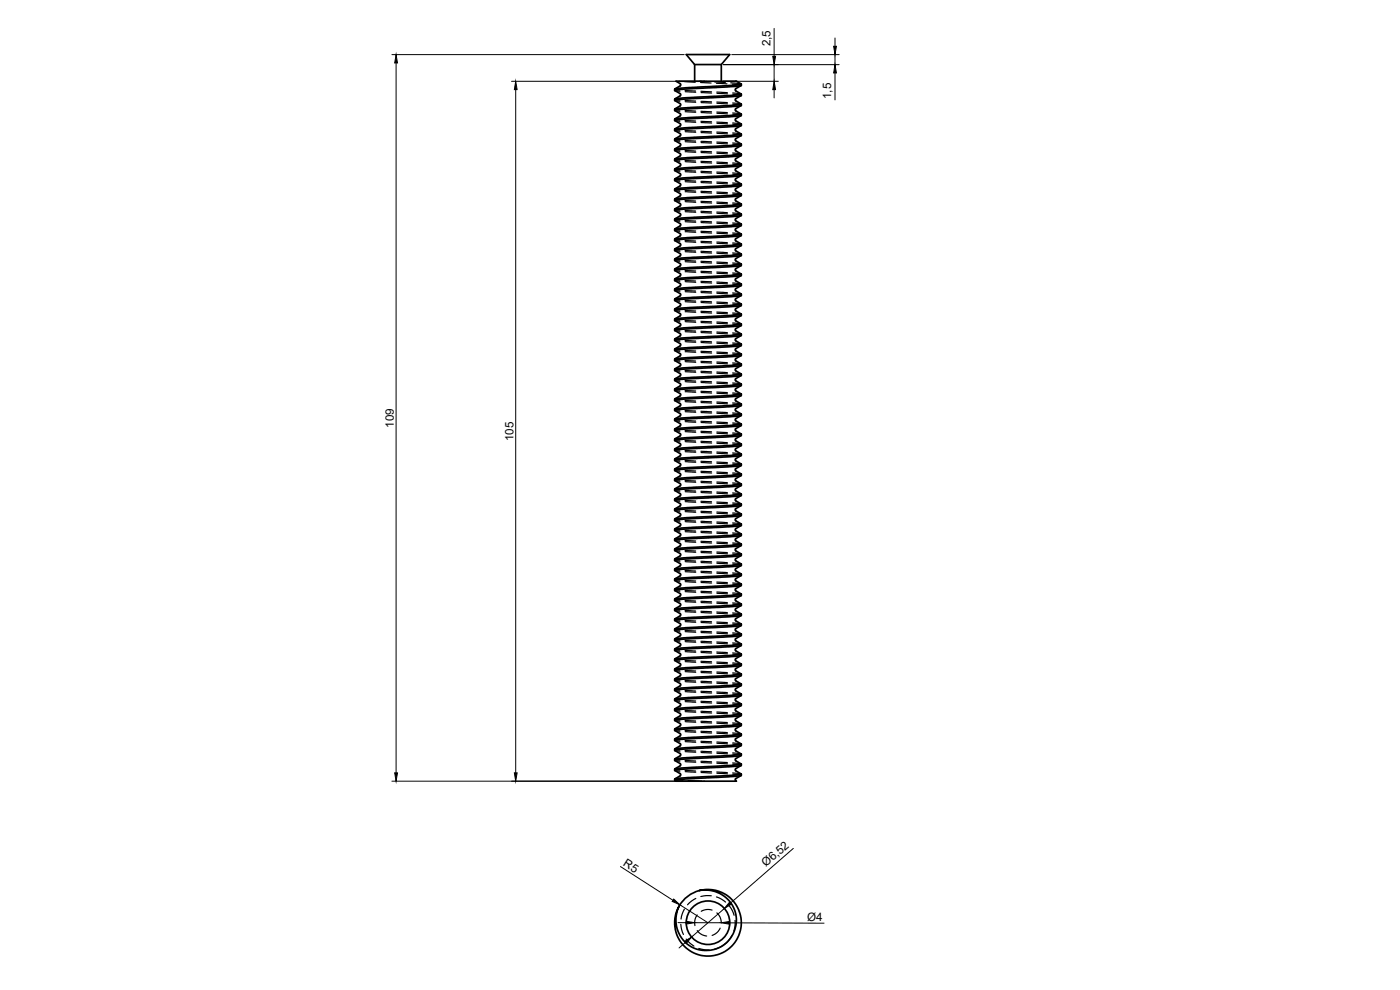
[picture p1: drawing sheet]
<svg xmlns="http://www.w3.org/2000/svg" width="420mm" height="297mm" viewBox="0 0 420 297" stroke-linecap="round" stroke-linejoin="round" font-family="sans-serif">
<defs><g id="words">
<g font-size="3.5">
<text x="231.2" y="13.9" transform="rotate(-90 231.2 13.9)">2,5</text>
<text x="249.5" y="29.7" transform="rotate(-90 249.5 29.7)">1,5</text>
<text x="118.2" y="128.4" transform="rotate(-90 118.2 128.4)">109</text>
<text x="154.1" y="132.4" transform="rotate(-90 154.1 132.4)">105</text>
<text x="186.9" y="259.6" transform="rotate(33 186.9 259.6)">R5</text>
<text x="229.8" y="260.3" transform="rotate(-41 229.8 260.3)">Ø6,52</text>
<text x="242.2" y="276.2">Ø4</text>
</g>
</g></defs>
<!-- layer: MD_Visible -->
<g fill="none" stroke="#000" stroke-width=".51">
<path d="M208.5 19.4l-2.5-3h13l-2.5 3M208.5 19.4h8M208.5 19.4v5M216.5 19.4v5M202.5 26.7v.4M202.5 29.7v.4M202.5 35.7v.4M202.5 38.7v.4M202.5 30.1l1.7 1 .1 .3-.1 .3-1.7 1M222.4 25.2l-1.4-.8h-18.1l1.3 .7 .1 .5-1.8 1.1M222.4 37.2l-1.6 .3-15.4 .9-2.9 .3M222.4 31.7l-1.6 .9-.2 .3 .2 .4 1.6 1-15.9 1-4 .4"/>
<path d="M222.4 31.2l-2.9 .4-15.3 .9-1.6 .2-.1 .4M222.4 28.2l-2.2 .4-15.1 .8-2.6 .3M222.4 25.2l-1.6 .3-15 .8-3.3 .4M222.4 37.7l-1.6 .9-.2 .3 .2 .4 1.6 .9M222.4 34.7l-1.6 .9-.2 .3 .2 .4 1.6 .9M222.4 28.7l-1.6 .9-.2 .3 .2 .4 1.6 .9M222.4 25.7l-1.6 .9-.2 .3 .2 .4 1.6 .9M222.5 25.2v.4l-.2 .1-1.6 .2-18.1 1.1-.1 .1 1.7 1 .1 .3-.1 .3-1.7 1M222.5 28.6l-2.4 .4-15.4 .8-2.2 .3M222.5 31.2l-.1 .5-1.2 .2-18.6 1.1-.1 .1 1.7 1 .1 .3-.1 .3-1.7 1M222.5 34.3l-.1 .4-1.2 .2-18.6 1.1-.1 .2 1.7 .9 .1 .3-.1 .3-1.7 1M222.5 37.2l-.1 .5-1.7 .2-18.1 1.1-.1 .1 1.7 1 .1 .3-.1 .3-1.7 1"/>
<path d="M222.5 28.2v.4M202.5 41.7v.4M202.5 44.8v.3M202.5 47.7v.4M202.5 50.7v.4M202.5 53.7v.4M202.5 56.8v.3M202.5 59.7v.4M202.5 42.1l1.7 1 .1 .3-.1 .3-1.7 1M222.4 58.2l-1.6 .3-14.7 .8-3.6 .4M222.4 55.2l-3.2 .5-12.3 .6-4.4 .5M222.4 52.2l-2.2 .4-15.1 .8-2.6 .3"/>
<path d="M222.4 49.2l-1.6 .3-15.4 .9-2.9 .3M222.4 43.7l-1.6 .9-.2 .3 .2 .4 1.6 1-16.3 1-3.6 .4M222.4 43.2l-2.9 .4-14.4 .8-2.6 .4M222.4 40.2l-2.2 .4-15.1 .8-2.6 .3M222.4 58.7l-1.6 .9-.2 .3 .2 .4 1.6 .9M222.4 55.7l-1.6 .9-.2 .3 .2 .4 1.6 .9M222.4 52.6l-1.6 1-.2 .3 .2 .4 1.6 .9M222.4 49.7l-1.6 .9-.2 .3 .2 .4 1.6 .9M222.4 46.7l-1.6 .9-.2 .3 .2 .4 1.6 .9M222.4 40.7l-1.6 .9-.2 .3 .2 .4 1.6 .9M222.5 40.2v.4l-1 .2-17.2 1-1.8 .3M222.5 43.3l-.1 .4-1.2 .2-18.6 1.1-.1 .1 1.7 1 .1 .3-.1 .3-1.7 1"/>
<path d="M222.5 46.3l-.1 .4-1.2 .2-18.6 1.1-.1 .1 1.6 1 .2 .3-.2 .4-1.6 .9M222.5 49.2l-.1 .5-1.7 .2-18.1 1.1-.1 .2 1.7 .9 .1 .3-.1 .3-1.7 1M222.5 52.2l-.1 .5-2.3 .3-17.3 1-.3 .1 1.7 1 .1 .3-.1 .3-1.7 1M222.5 55.3l-.1 .4-1.2 .2-18.6 1.1-.1 .1 1.7 1 .1 .3-.1 .3-1.7 1M222.5 58.3l-.1 .4-1.4 .2-18.4 1.1-.1 .1 1.6 1 .2 .3-.2 .4-1.6 .9M202.5 62.7v.4M202.5 65.8v.3M202.5 68.8v.3M202.5 71.7v.4M202.5 74.7v.4M202.5 77.8v.3M222.4 79.2l-3.2 .5-12.3 .6-4.4 .5"/>
<path d="M222.4 76.2l-2.5 .4-14.8 .8-2.6 .4M222.4 73.2l-1.6 .3-15.7 .9-2.6 .3M222.4 70.2l-1.6 .3-14.7 .8-3.6 .4M222.4 67.2l-3.2 .5-12.3 .6-4.4 .5M222.4 64.2l-2.2 .4-15.1 .8-2.6 .4M222.4 61.2l-1.6 .3-15.4 .9-2.9 .3M222.4 79.7l-1.6 .9-.2 .3 .2 .4 1.6 .9M222.4 76.7l-1.6 .9-.2 .3 .2 .4 1.6 .9M222.4 73.7l-1.6 .9-.2 .3 .2 .4 1.6 .9M222.4 70.7l-1.6 .9-.2 .3 .2 .4 1.6 .9M222.4 67.7l-1.6 .9-.2 .3 .2 .4 1.6 .9M222.4 64.7l-1.6 .9-.2 .3 .2 .4 1.6 .9"/>
<path d="M222.4 61.7l-1.6 .9-.2 .3 .2 .4 1.6 .9M222.5 61.2l-.1 .5-2 .2-17.8 1.1-.1 .2 1.7 .9 .1 .3-.1 .3-1.7 1M222.5 64.2l-.1 .5-2.3 .3-17.3 1-.3 .1 1.7 1 .1 .3-.1 .3-1.7 1M222.5 67.3l-.1 .4-1.2 .2-18.6 1.1-.1 .1 1.7 1 .1 .3-.1 .3-1.7 1M222.5 70.2l-.1 .5-1.4 .2-18.4 1.1-.1 .1 1.6 1 .2 .3-.2 .4-1.6 .9M222.5 73.2l-.1 .5-2 .2-17.8 1.1-.1 .2 1.7 .9 .1 .3-.1 .3-1.7 1M222.5 76.2l-.1 .5-1.2 .2-18.5 1.1-.2 .1 1.7 1 .1 .3-.1 .3-1.7 1M222.5 79.3l-.1 .4-1.2 .2-18.6 1.1-.1 .1 1.7 1 .1 .3-.1 .3-1.7 1M202.5 80.8v.3M202.5 83.7v.4M202.5 86.7v.4M202.5 89.8v.3"/>
<path d="M202.5 92.8v.3M202.5 95.7v.4M202.5 98.7v.4M222.4 97.2l-1.9 .4-15.4 .8-2.6 .3M222.4 94.2l-1.6 .3-15 .8-3.3 .4M222.4 91.2l-1.6 .3-13.9 .8-4.4 .5M222.4 88.2l-2.5 .4-14.8 .8-2.6 .4M222.4 85.2l-1.9 .4-15.4 .8-2.6 .3M222.4 82.2l-1.6 .3-15 .8-3.3 .4M222.4 97.7l-1.6 .9-.2 .3 .2 .4 1.6 .9M222.4 94.7l-1.6 .9-.2 .3 .2 .4 1.6 .9M222.4 91.7l-1.6 .9-.2 .3 .2 .4 1.6 .9"/>
<path d="M222.4 88.7l-1.6 .9-.2 .3 .2 .4 1.6 .9M222.4 85.7l-1.6 .9-.2 .3 .2 .4 1.6 .9M222.4 82.7l-1.6 .9-.2 .3 .2 .4 1.6 .9M222.5 82.2l-.1 .5-1.4 .2-18.4 1.1-.1 .1 1.6 1 .2 .3-.2 .4-1.6 .9M222.5 85.2l-.1 .5-2 .2-17.8 1.1-.1 .2 1.7 .9 .1 .3-.1 .3-1.7 1M222.5 88.3l-.1 .4-1.2 .2-18.5 1.1-.2 .1 1.7 1 .1 .3-.1 .3-1.7 1M222.5 91.3l-.1 .4-1.2 .2-18.6 1.1-.1 .1 1.7 1 .1 .3-.1 .3-1.7 1M222.5 94.2l-.1 .5-1.4 .2-18.4 1.1-.1 .1 1.7 1 .1 .3-.1 .3-1.7 1M222.5 97.2l-.1 .5-2 .2-17.8 1.1-.1 .1 1.7 1 .1 .3-.1 .3-1.7 1M202.5 101.8v.3M202.5 104.8v.3M202.5 110.8v.3"/>
<path d="M202.5 113.8v.3M202.5 116.7v.4M202.5 111.2l1.7 .9 .1 .3-.1 .3-1.7 1M222.4 118.7l-1.6 .9-.2 .3 .2 .4 1.7 .9-.2 .2-17.6 1-2.2 .4M222.4 115.7l-1.6 .9-.2 .3 .2 .4 1.6 1-18.8 1.2-1.1 .2v.4M222.4 115.2l-1.6 .3-14.3 .8-4 .4M222.4 112.2l-2.9 .4-14.4 .8-2.6 .4M222.4 109.2l-1.9 .4-15.4 .8-2.6 .4M222.4 106.2l-2.2 .4-16.6 .9-1.1 .2v.4M222.4 103.2l-1.6 .3-14.3 .8-4 .5M222.4 100.2l-2.5 .4-14.8 .8-2.6 .4M222.4 112.7l-1.6 .9-.2 .3 .2 .4 1.6 .9"/>
<path d="M222.4 109.7l-1.6 .9-.2 .3 .2 .4 1.6 .9M222.4 106.7l-1.6 .9-.2 .3 .2 .4 1.6 .9M222.4 103.7l-1.6 .9-.2 .3 .2 .4 1.6 .9M222.4 100.7l-1.6 .9-.2 .3 .2 .4 1.6 .9M222.5 100.3l-.1 .4-1.2 .2-18.5 1.1-.2 .1 1.7 1 .1 .3-.1 .3-1.7 1M222.5 103.3l-.1 .4-1.2 .2-18.6 1.1-.1 .2 1.7 .9 .1 .3-.1 .4-1.7 .9M222.5 106.2v.4l-.2 .1-1.6 .2-18.1 1.1-.1 .2 1.7 .9 .1 .3-.1 .3-1.7 1M222.5 109.2v.5l-1 .1-16.8 1-2.2 .4M222.5 112.3l-.1 .4-1.2 .2-18.5 1.1-.2 .1 1.7 1 .1 .3-.1 .3-1.7 1M222.5 115.3l-.1 .4-1.2 .2-18.6 1.1-.1 .1 1.7 1 .1 .3-.1 .4-1.7 .9M222.5 118.2l-.1 .5-1.7 .2-18.1 1.1-.1 .1 1.7 1 .1 .3-.1 .3-1.7 1M202.5 122.8v.3"/>
<path d="M202.5 125.8v.3M202.5 128.7v.4M202.5 137.8v.3M202.5 138.2l1.7 .9 .1 .3-.1 .3-1.7 1M202.5 135.2l1.7 .9 .1 .3-.1 .3-1.7 1M202.5 123.2l1.7 .9 .1 .3-.1 .3-1.7 1M222.4 139.7l-1.6 .9-.2 .3 .2 .4 1.6 1-18.8 1.2-1.1 .2v.4M222.4 139.2l-1.6 .3-14.7 .8-3.6 .4M222.4 136.2l-2.9 .4-14.4 .8-2.6 .4M222.4 130.7l-1.6 .9-.2 .3 .2 .4 1.7 1-.3 .1-17.5 1-2 .2-.2 .5M222.4 127.7l-1.6 .9-.2 .3 .2 .4 1.6 1-18.8 1.2-1.1 .2v.4M222.4 127.2l-1.6 .3-14.3 .8-4 .4"/>
<path d="M222.4 124.2l-2.9 .4-14.4 .8-2.6 .4M222.4 136.7l-1.6 .9-.2 .3 .2 .4 1.6 .9M222.4 133.7l-1.6 .9-.2 .3 .2 .4 1.6 .9M222.4 124.7l-1.6 .9-.2 .3 .2 .4 1.6 .9M222.4 121.7l-1.6 .9-.2 .3 .2 .4 1.6 .9M222.5 121.2v.5l-1 .1-16.8 1-2.2 .4M222.5 124.6l-3.1 .4-16.8 1-.1 .1 1.7 1 .1 .3-.1 .3-1.7 1M222.5 127.3l-.1 .4-1.2 .2-18.6 1.1-.1 .1 1.7 1 .1 .3-.1 .4-1.7 .9M222.5 130.2l-.1 .5-1.7 .2-18.1 1.1-.1 .2 1.7 .9 .1 .3-.1 .3-1.7 1M222.5 133.3v.4l-1 .1-17.2 1-1.8 .4M222.5 136.6l-3.1 .4-15.3 .8-1.6 .4M222.5 139.6l-3.9 .5-16 .9-.1 .1 1.6 1 .2 .3-.2 .4-1.6 .9"/>
<path d="M222.5 124.3v.3M222.5 136.3v.3M222.5 139.3v.3M202.5 140.7v.4M202.5 152.7v.4M202.5 159.2l1.7 .9 .1 .3-.1 .3-1.7 1M202.5 153.2l1.6 .9 .2 .3-.2 .4-1.6 .9M202.5 150.2l1.7 .9 .1 .3-.1 .4-1.7 .9M202.5 147.2l1.7 .9 .1 .3-.1 .3-1.7 1M222.4 157.7l-1.6 .9-.2 .3 1.8 1.4-18.5 1.2-1.3 .2-.1 .4M222.4 154.7l-1.6 .9-.2 .3 .2 .4 1.7 1-.3 .1-17.8 1-1.7 .3-.2 .4M222.4 151.7l-1.6 .9-.2 .3 .2 .4 1.6 1-18.8 1.2-1.1 .2v.4"/>
<path d="M222.4 151.2l-1.6 .3-14.7 .8-3.6 .4M222.4 145.7l-1.6 .9-.2 .3 1.8 1.4-18.5 1.2-1.3 .2-.1 .4M222.4 142.7l-1.6 .9-.2 .3 .2 .4 1.7 1-.3 .1-17.8 1-1.7 .2-.2 .5M222.4 148.7l-1.6 .9-.2 .3 .2 .4 1.6 .9M222.5 142.2l-.1 .5-1.7 .2-18.1 1.1-.1 .2 1.7 .9 .1 .3-.1 .3-1.7 1M222.5 145.6l-2.4 .4-15.8 .8-1.8 .4M222.5 148.6l-3.1 .4-15.6 .9-1.3 .3M222.5 151.6l-3.8 .5-13 .6-3.2 .5M222.5 154.2l-.1 .5-2 .2-17.8 1.1-.1 .2 1.7 .9 .1 .3-.1 .3-1.7 1M222.5 157.6l-2.4 .4-15.8 .8-1.8 .4M222.5 145.3v.3M222.5 148.3v.3"/>
<path d="M222.5 151.3v.3M222.5 157.3v.3M202.5 177.2l1.6 .9 .2 .3-.2 .4-1.6 .9M202.5 174.2l1.7 .9 .1 .3-.1 .4-1.7 .9M202.5 171.2l1.7 .9 .1 .3-.1 .3-1.7 1M202.5 165.2l1.6 .9 .2 .3-.2 .4-1.6 .9M202.5 162.2l1.7 .9 .1 .3-.1 .4-1.7 .9M222.4 178.7l-1.7 1.1v.4l1.8 1.1-.5 .1-17.6 1-1.8 .3-.1 .4M222.4 175.7l-1.6 .9-.2 .3 .2 .4 1.6 1-18.8 1.2-1.1 .2v.4M222.4 172.7l-1.6 .9-.2 .3 .2 .4 1.6 1-18.8 1.2-1.1 .2v.4M222.4 169.7l-1.6 .9-.2 .3 1.8 1.4-18.8 1.2-1.1 .2v.4M222.4 166.7l-1.7 1.1v.4l1.8 1.1-.5 .1-17.6 1-1.7 .3-.2 .4"/>
<path d="M222.4 163.7l-1.6 .9-.2 .3 .2 .4 1.6 1-18.8 1.2-1.1 .2v.4M222.4 160.7l-1.6 .9-.2 .3 .2 .4 1.6 1-18.8 1.2-1.1 .2v.4M222.5 160.6l-3.1 .4-15.6 .9-1.3 .3M222.5 163.6l-3.9 .5-13.3 .6-2.8 .5M222.5 166.6l-2.1 .3-17.4 1.1-.5 .1 1.7 1 .1 .5-1.8 1.1M222.5 169.6l-2.7 .4-15.5 .8-1.8 .4M222.5 172.6l-3.5 .4-15.2 .9-1.3 .3M222.5 175.6l-4.3 .5-12.9 .6-2.8 .5M222.5 178.6l-4.7 .5-13.1 .7-2.2 .4M222.5 160.3v.3M222.5 163.2v.4M222.5 166.3v.3"/>
<path d="M222.5 169.3v.3M222.5 172.3v.3M222.5 175.2v.4M222.5 178.3v.3M202.5 198.2l1.7 .9 .1 .3-.1 .4-1.7 .9M202.5 195.2l1.7 .9 .1 .3-.1 .4-1.7 .9M202.5 192.2l1.7 .9 .1 .3-.1 .3-1.7 1M202.5 189.2l1.7 .9 .1 .3-.1 .3-1.7 1M202.5 186.2l1.7 .9 .1 .3-.1 .4-1.7 .9M202.5 183.2l1.7 .9 .1 .3-.1 .3-1.7 1M202.5 180.2l1.7 .9 .1 .3-.1 .3-1.7 1M222.4 199.7l-1.6 .9-.2 .3 .2 .4 1.7 1-.2 .1-17.6 1-1.9 .2-.3 .2v.3"/>
<path d="M222.4 196.7l-1.6 .9-.2 .3 .2 .4 1.6 1-18.8 1.2-1.1 .2v.4M222.4 193.7l-1.6 .9-.2 .4 1.8 1.3-18.8 1.2-1.1 .2v.4M222.4 190.7l-1.7 1.1 .1 .5 1.7 1-.5 .1-17.8 1.1-1.6 .2-.1 .4M222.4 187.7l-1.6 .9-.2 .3 .2 .4 1.7 1-.2 .1-18.7 1.1-1.1 .2v.4M222.4 184.7l-1.6 .9-.2 .3 .2 .4 1.6 1-18.8 1.2-1.1 .2v.4M222.4 181.7l-1.6 .9-.2 .4 1.8 1.3-18.8 1.2-1.1 .2v.4M222.5 181.6l-2.7 .4-15.5 .8-1.8 .4M222.5 184.6l-3.5 .4-15.2 .9-1.3 .3M222.5 187.6l-4.3 .5-12.9 .7-2.8 .4M222.5 190.6l-2.4 .4-15.4 .8-2.2 .4M222.5 193.6l-2.7 .4-15.7 .8-1.6 .4M222.5 196.6l-3.5 .4-14.9 .9-1.6 .3"/>
<path d="M222.5 199.6l-4.3 .5-12.9 .7-2.8 .4M222.5 181.3v.3M222.5 184.3v.3M222.5 187.2v.4M222.5 190.3v.3M222.5 193.3v.3M222.5 196.3v.3M222.5 199.2v.4M202.5 219.2l1.7 .9 .1 .3-.1 .4-1.7 .9M202.5 216.2l1.7 .9 .1 .4-.1 .2-1.7 1M202.5 213.2l1.7 .9 .1 .3-.1 .3-1.7 1M202.5 210.2l1.7 .9 .1 .3-.1 .4-1.7 .9"/>
<path d="M202.5 207.2l1.7 .9 .1 .3-.1 .4-1.7 .9M202.5 204.2l1.7 .9 .1 .4-.1 .2-1.7 1M202.5 201.2l1.7 .9 .1 .3-.1 .3-1.7 1M222.4 217.7l-1.6 .9-.2 .3 .2 .4 1.6 1-18.8 1.2-1.1 .2v.4M222.4 214.7l-1.6 .9-.2 .3 1.8 1.4-18.2 1.2-1.6 .2-.1 .4M222.4 211.7l-1.6 .9-.2 .3 .2 .4 1.7 1-.2 .1-17.6 1-1.9 .2-.3 .2v.3M222.4 208.7l-1.6 .9-.2 .3 .2 .4 1.6 1-18.8 1.2-1.1 .2v.4M222.4 205.7l-1.6 .9-.2 .3 .2 .4 1.6 1-18.8 1.2-1.1 .2v.4M222.4 202.7l-1.7 1.1 .1 .5 1.7 1-.5 .1-17.8 1.1-1.6 .2-.1 .4M222.5 202.6l-2.4 .4-15.4 .8-2.2 .4M222.5 205.6l-2.7 .4-15.7 .8-1.6 .4M222.5 208.6l-3.5 .4-13.3 .7-3.2 .5"/>
<path d="M222.5 211.6l-4.3 .5-13.2 .7-2.5 .4M222.5 214.6l-2.4 .4-15.4 .8-2.2 .4M222.5 217.6l-3.1 .4-15.3 .8-1.6 .4M222.5 202.3v.3M222.5 205.3v.3M222.5 208.3v.3M222.5 211.3v.3M222.5 214.3v.3M222.5 217.3v.3M202.5 233.8v.3M202.5 231.2l1.7 .9 .1 .3-.1 .4-1.7 .9M202.5 228.2l1.7 .9 .1 .4-.1 .3-1.7 .9"/>
<path d="M202.5 225.2l1.7 .9 .1 .3-.1 .3-1.7 1M202.5 222.2l1.7 .9 .1 .3-.2 .4-1.6 .9M222.4 232.7l-1.6 .9a.43 .43 0 0 0-.1 .5 .43 .43 0 0 0 .3 .3h-18.1l-.4-.2M222.4 229.7l-1.6 .9-.2 .3 .2 .4 1.7 1-.2 .1-16.2 .9-3.6 .5M222.4 226.7l-1.6 .9-.2 .4 1.8 1.3-18.5 1.2-1.3 .2-.1 .4M222.4 223.7l-1.6 .9-.2 .3 .2 .4 1.7 1-.3 .1-17.5 1-2 .3-.2 .4M222.4 220.7l-1.6 .9-.2 .3 .2 .4 1.6 1-18.8 1.2-1.1 .2v.4M222.5 220.6l-3.8 .5-13 .6-3.2 .5M222.5 223.6l-4.7 .5-12.8 .7-2.5 .4M222.5 226.6l-2.4 .4-15.8 .8-1.8 .4M222.5 229.3v.4l-1 .2-15 .8-4 .5M222.5 232.6l-3.8 .5-13 .6-3.2 .5"/>
<path d="M222.5 220.3v.3M222.5 223.3v.3M222.5 226.3v.3M222.5 232.3v.3M203.8 271.8a9.1 9.1 0 0 0 5.8 13.1 9.1 9.1 0 0 0 11.4-8.7 9.1 9.1 0 0 0-11.1-9 10 10 0 0 1 12.6 9.7 10 10 0 0 1-12.7 9.6 10 10 0 0 1-6-14.7zM209.9 267.2a10 10 0 0 0-6.1 4.6"/>
<circle cx="212.5" cy="276.9" r="6.5"/>
</g>
<!-- layer: MD_Hidden -->
<g fill="none" stroke="#000" stroke-width=".36">
<path d="M202.5 38.7l1.5 .3M202.5 35.7l1.5 .3M202.5 32.8l1.5 .2M202.5 29.7l1.5 .3M202.5 26.7l1.5 .3M202.5 27.2l1.5 .2M202.5 30.1l1.5 .3M202.5 33.2l1.5 .2M202.5 36.2l1.5 .2M202.5 39.2l1.5 .2M203.8 24.4h.1M205.5 24.5l3.2 .2"/>
<path d="M205.6 39.1l3.2 .2M205.6 36.1l3.2 .2M205.6 33.1l3.2 .2M205.6 30.1l3.2 .2M205.6 27.1l3.2 .2M205.6 27.5l3.2 .2M205.6 30.5l3.2 .2M205.6 33.5l3.2 .2M205.6 36.5l3.2 .2M205.6 39.5l3.2 .2M209.9 24.4l3 .1M210.2 24.8l3.2 .1"/>
<path d="M210.4 39.4l3.1 .1M210.4 36.4l3.1 .1M210.4 33.4l3.1 .2M210.4 30.4l3.1 .2M210.4 27.4l3.1 .1M210.4 27.8l3.2 .1M210.4 30.8l3.2 .1M210.4 33.8l3.2 .1M210.4 36.8l3.2 .1M210.4 39.8l3.2 .1M214.5 24.6l3.2 .2M215 25l3.2 .2"/>
<path d="M215.1 39.6l3.2 .2M215.1 36.6l3.2 .2M215.1 33.6l3.2 .2M215.1 30.6l3.2 .2M215.1 27.6l3.2 .2M215.2 28l3.1 .2M215.2 31l3.1 .2M215.2 34l3.1 .2M215.2 37l3.1 .2M215.2 40l3.1 .2M219.3 24.9l3.1 .3M219.8 25.3l2.7 .3"/>
<path d="M219.9 39.9l2.5 .3M219.9 36.9l2.5 .3M219.9 33.9l2.5 .3M219.9 30.9l2.5 .3M219.9 27.9l2.5 .3M219.9 28.3l2.6 .3M219.9 31.3l2.6 .3M219.9 34.3l2.6 .3M219.9 37.3l2.6 .3M202.5 59.7l1.5 .3M202.5 56.8l1.5 .2M202.5 53.7l1.5 .3"/>
<path d="M202.5 50.7l1.5 .3M202.5 47.7l1.5 .3M202.5 44.8l1.5 .2M202.5 41.7l1.5 .3M202.5 42.1l1.5 .3M202.5 45.2l1.5 .2M202.5 48.2l1.5 .2M202.5 51.2l1.5 .2M202.5 54.2l1.5 .2M202.5 57.2l1.5 .2M205.6 57.1l3.2 .2M205.6 54.1l3.2 .2"/>
<path d="M205.6 51.1l3.2 .2M205.6 48.1l3.2 .2M205.6 45.1l3.2 .2M205.6 42.1l3.2 .2M205.6 42.5l3.2 .2M205.6 45.5l3.2 .2M205.6 48.5l3.2 .2M205.6 51.5l3.2 .2M205.6 54.5l3.2 .2M205.6 57.5l3.2 .2M210.4 57.4l3.1 .1M210.4 54.4l3.1 .2"/>
<path d="M210.4 51.4l3.1 .1M210.4 48.4l3.1 .1M210.4 45.4l3.1 .1M210.4 42.4l3.1 .2M210.4 42.8l3.2 .1M210.4 45.8l3.2 .1M210.4 48.8l3.2 .1M210.4 51.8l3.2 .1M210.4 54.8l3.2 .1M210.4 57.8l3.2 .1M215.1 57.6l3.2 .2M215.1 54.6l3.2 .2"/>
<path d="M215.1 51.6l3.2 .2M215.1 48.6l3.2 .2M215.1 45.6l3.2 .2M215.1 42.6l3.2 .2M215.2 43l3.1 .2M215.2 46l3.1 .2M215.2 49l3.1 .2M215.2 52l3.1 .2M215.2 55l3.1 .2M215.2 58l3.1 .2M219.9 57.9l2.5 .3M219.9 54.9l2.5 .3"/>
<path d="M219.9 51.9l2.5 .3M219.9 48.9l2.5 .3M219.9 45.9l2.5 .3M219.9 42.9l2.5 .3M219.9 40.3l2.6 .3M219.9 43.3l2.6 .3M219.9 46.3l2.6 .3M219.9 49.3l2.6 .3M219.9 52.3l2.6 .3M219.9 55.3l2.6 .3M219.9 58.3l2.6 .3M202.5 77.8l1.5 .2"/>
<path d="M202.5 74.7l1.5 .3M202.5 71.7l1.5 .3M202.5 68.8l1.5 .2M202.5 65.8l1.5 .2M202.5 62.7l1.5 .3M202.5 60.2l1.5 .2M202.5 63.2l1.5 .2M202.5 66.2l1.5 .2M202.5 69.2l1.5 .2M202.5 72.2l1.5 .2M202.5 75.2l1.5 .2M202.5 78.2l1.5 .2"/>
<path d="M205.6 78.1l3.2 .2M205.6 75.1l3.2 .2M205.6 72.1l3.2 .2M205.6 69.1l3.2 .2M205.6 66.1l3.2 .2M205.6 63.1l3.2 .2M205.6 60.1l3.2 .2M205.6 60.5l3.2 .2M205.6 63.5l3.2 .2M205.6 66.5l3.2 .2M205.6 69.5l3.2 .2M205.6 72.5l3.2 .2"/>
<path d="M205.6 75.5l3.2 .2M205.6 78.5l3.2 .2M210.4 78.4l3.1 .2M210.4 75.4l3.1 .2M210.4 72.4l3.1 .1M210.4 69.4l3.1 .1M210.4 66.4l3.1 .2M210.4 63.4l3.1 .1M210.4 60.4l3.1 .1M210.4 60.8l3.2 .1M210.4 63.8l3.2 .1M210.4 66.8l3.2 .1"/>
<path d="M210.4 69.8l3.2 .1M210.4 72.8l3.2 .1M210.4 75.8l3.2 .1M210.4 78.8l3.2 .1M215.1 78.6l3.2 .2M215.1 75.6l3.2 .2M215.1 72.6l3.2 .2M215.1 69.6l3.2 .2M215.1 66.6l3.2 .2M215.1 63.6l3.2 .2M215.1 60.6l3.2 .2M215.2 61l3.1 .2"/>
<path d="M215.2 64l3.1 .2M215.2 67l3.1 .2M215.2 70l3.1 .2M215.2 73l3.1 .2M215.2 76l3.1 .2M215.2 79l3.1 .2M219.9 78.9l2.5 .3M219.9 75.9l2.5 .3M219.9 72.9l2.5 .3M219.9 69.9l2.5 .3M219.9 66.9l2.5 .3M219.9 63.9l2.5 .3"/>
<path d="M219.9 60.9l2.5 .3M219.9 61.3l2.6 .3M219.9 64.3l2.6 .3M219.9 67.3l2.6 .3M219.9 70.3l2.6 .3M219.9 73.3l2.6 .3M219.9 76.3l2.6 .3M219.9 79.3l2.6 .3M202.5 98.7l1.5 .3M202.5 95.7l1.5 .3M202.5 92.8l1.5 .2M202.5 89.8l1.5 .2"/>
<path d="M202.5 86.7l1.5 .3M202.5 83.7l1.5 .3M202.5 80.8l1.5 .2M202.5 81.2l1.5 .2M202.5 84.2l1.5 .2M202.5 87.2l1.5 .2M202.5 90.2l1.5 .2M202.5 93.2l1.5 .2M202.5 96.2l1.5 .2M202.5 99.2l1.5 .2M205.6 99.1l3.2 .2M205.6 96.1l3.2 .2"/>
<path d="M205.6 93.1l3.2 .2M205.6 90.1l3.2 .2M205.6 87.1l3.2 .2M205.6 84.1l3.2 .2M205.6 81.1l3.2 .2M205.6 81.5l3.2 .2M205.6 84.5l3.2 .2M205.6 87.5l3.2 .2M205.6 90.5l3.2 .2M205.6 93.5l3.2 .2M205.6 96.5l3.2 .2M205.6 99.5l3.2 .2"/>
<path d="M210.4 99.4l3.1 .2M210.4 96.4l3.1 .1M210.4 93.4l3.1 .1M210.4 90.4l3.1 .2M210.4 87.4l3.1 .2M210.4 84.4l3.1 .1M210.4 81.4l3.1 .1M210.4 81.8l3.2 .1M210.4 84.8l3.2 .1M210.4 87.8l3.2 .1M210.4 90.8l3.2 .1M210.4 93.8l3.2 .1"/>
<path d="M210.4 96.8l3.2 .1M210.4 99.8l3.2 .1M215.1 99.6l3.2 .2M215.1 96.6l3.2 .2M215.1 93.6l3.2 .2M215.1 90.6l3.2 .2M215.1 87.6l3.2 .2M215.1 84.6l3.2 .2M215.1 81.6l3.2 .2M215.2 82l3.1 .2M215.2 85l3.1 .2M215.2 88l3.1 .2"/>
<path d="M215.2 91l3.1 .2M215.2 94l3.1 .2M215.2 97l3.1 .2M215.2 100l3.1 .2M219.9 99.9l2.5 .3M219.9 96.9l2.5 .3M219.9 93.9l2.5 .3M219.9 90.9l2.5 .3M219.9 87.9l2.5 .3M219.9 84.9l2.5 .3M219.9 81.9l2.5 .3M219.9 82.3l2.6 .3"/>
<path d="M219.9 85.3l2.6 .3M219.9 88.3l2.6 .3M219.9 91.3l2.6 .3M219.9 94.3l2.6 .3M219.9 97.3l2.6 .3M202.5 119.7l1.5 .3M202.5 116.7l1.5 .3M202.5 113.8l1.5 .2M202.5 110.8l1.5 .2M202.5 107.7l1.5 .3M202.5 104.8l1.5 .2M202.5 101.8l1.5 .2"/>
<path d="M202.5 102.2l1.5 .2M202.5 105.2l1.5 .2M202.5 108.2l1.5 .2M202.5 111.2l1.5 .2M202.5 114.2l1.5 .2M202.5 117.2l1.5 .2M205.6 117.1l3.2 .2M205.6 114.1l3.2 .2M205.6 111.1l3.2 .2M205.6 108.1l3.2 .2M205.6 105.1l3.2 .2M205.6 102.1l3.2 .2"/>
<path d="M205.6 102.5l3.2 .2M205.6 105.5l3.2 .2M205.6 108.5l3.2 .2M205.6 111.5l3.2 .2M205.6 114.5l3.2 .2M205.6 117.5l3.2 .2M210.4 117.4l3.1 .1M210.4 114.4l3.1 .2M210.4 111.4l3.1 .2M210.4 108.4l3.1 .1M210.4 105.4l3.1 .1M210.4 102.4l3.1 .2"/>
<path d="M210.4 102.8l3.2 .1M210.4 105.8l3.2 .1M210.4 108.8l3.2 .1M210.4 111.8l3.2 .1M210.4 114.8l3.2 .1M210.4 117.8l3.2 .1M215.1 117.6l3.2 .2M215.1 114.6l3.2 .2M215.1 111.6l3.2 .2M215.1 108.6l3.2 .2M215.1 105.6l3.2 .2M215.1 102.6l3.2 .2"/>
<path d="M215.2 103l3.1 .2M215.2 106l3.1 .2M215.2 109l3.1 .2M215.2 112l3.1 .2M215.2 115l3.1 .2M215.2 118l3.1 .2M219.9 117.9l2.5 .3M219.9 114.9l2.5 .3M219.9 111.9l2.5 .3M219.9 108.9l2.5 .3M219.9 105.9l2.5 .3M219.9 102.9l2.5 .3"/>
<path d="M219.9 100.3l2.6 .3M219.9 103.3l2.6 .3M219.9 106.3l2.6 .3M219.9 109.3l2.6 .3M219.9 112.3l2.6 .3M219.9 115.3l2.6 .3M219.9 118.3l2.6 .3M202.5 137.8l1.5 .2M202.5 134.8l1.5 .2M202.5 131.7l1.5 .3M202.5 128.7l1.5 .3M202.5 125.8l1.5 .2"/>
<path d="M202.5 122.8l1.5 .2M202.5 120.2l1.5 .2M202.5 123.2l1.5 .2M202.5 126.2l1.5 .2M202.5 129.2l1.5 .2M202.5 132.2l1.5 .2M202.5 135.2l1.5 .2M202.5 138.2l1.5 .2M205.6 138.1l3.2 .2M205.6 135.1l3.2 .2M205.6 132.1l3.2 .2M205.6 129.1l3.2 .2"/>
<path d="M205.6 126.1l3.2 .2M205.6 123.1l3.2 .2M205.6 120.1l3.2 .2M205.6 120.5l3.2 .2M205.6 123.5l3.2 .2M205.6 126.5l3.2 .2M205.6 129.5l3.2 .2M205.6 132.5l3.2 .2M205.6 135.5l3.2 .2M205.6 138.5l3.2 .2M210.4 138.4l3.1 .1M210.4 135.4l3.1 .2"/>
<path d="M210.4 132.4l3.1 .2M210.4 129.4l3.1 .1M210.4 126.4l3.1 .2M210.4 123.4l3.1 .2M210.4 120.4l3.1 .2M210.4 120.8l3.2 .1M210.4 123.8l3.2 .1M210.4 126.8l3.2 .1M210.4 129.8l3.2 .1M210.4 132.8l3.2 .1M210.4 135.8l3.2 .1M210.4 138.8l3.2 .1"/>
<path d="M215.1 138.6l3.2 .2M215.1 135.6l3.2 .2M215.1 132.6l3.2 .2M215.1 129.6l3.2 .2M215.1 126.6l3.2 .2M215.1 123.6l3.2 .2M215.1 120.6l3.2 .2M215.2 121l3.1 .2M215.2 124l3.1 .2M215.2 127l3.1 .2M215.2 130l3.1 .2M215.2 133l3.1 .2"/>
<path d="M215.2 136l3.1 .2M215.2 139l3.1 .2M219.9 138.9l2.5 .3M219.9 135.9l2.5 .3M219.9 132.9l2.5 .3M219.9 129.9l2.5 .3M219.9 126.9l2.5 .3M219.9 123.9l2.5 .3M219.9 120.9l2.5 .3M219.9 121.3l2.6 .3M219.9 124.3l2.6 .3M219.9 127.3l2.6 .3"/>
<path d="M219.9 130.3l2.6 .3M219.9 133.3l2.6 .3M219.9 136.3l2.6 .3M219.9 139.3l2.6 .3M202.5 158.8l1.5 .2M202.5 155.8l1.5 .2M202.5 152.7l1.5 .3M202.5 149.8l1.5 .2M202.5 146.8l1.5 .2M202.5 143.7l1.5 .3M202.5 140.7l1.5 .3M202.5 141.2l1.5 .2"/>
<path d="M202.5 144.2l1.5 .2M202.5 147.2l1.5 .2M202.5 150.2l1.5 .2M202.5 153.2l1.5 .2M202.5 156.2l1.5 .2M202.5 159.2l1.5 .2M205.6 159.1l3.2 .2M205.6 156.1l3.2 .2M205.6 153.1l3.2 .2M205.6 150.1l3.2 .2M205.6 147.1l3.2 .2M205.6 144.1l3.2 .2"/>
<path d="M205.6 141.1l3.2 .2M205.6 141.5l3.2 .2M205.6 144.5l3.2 .2M205.6 147.5l3.2 .2M205.6 150.5l3.2 .2M205.6 153.5l3.2 .2M205.6 156.5l3.2 .2M205.6 159.5l3.2 .2M210.4 159.4l3.1 .2M210.4 156.4l3.1 .2M210.4 153.4l3.1 .2M210.4 150.4l3.1 .1"/>
<path d="M210.4 147.4l3.1 .2M210.4 144.4l3.1 .2M210.4 141.4l3.1 .1M210.4 141.8l3.2 .1M210.4 144.8l3.2 .1M210.4 147.8l3.2 .1M210.4 150.8l3.2 .1M210.4 153.8l3.2 .1M210.4 156.8l3.2 .1M210.4 159.8l3.2 .1M215.1 159.6l3.2 .2M215.1 156.6l3.2 .2"/>
<path d="M215.1 153.6l3.2 .2M215.1 150.6l3.2 .2M215.1 147.6l3.2 .2M215.1 144.6l3.2 .2M215.1 141.6l3.2 .2M215.2 142l3.1 .2M215.2 145l3.1 .2M215.2 148l3.1 .2M215.2 151l3.1 .2M215.2 154l3.1 .2M215.2 157l3.1 .2M219.9 159.9l2.5 .3"/>
<path d="M219.9 156.9l2.5 .3M219.9 153.9l2.5 .3M219.9 150.9l2.5 .3M219.9 147.9l2.5 .3M219.9 144.9l2.5 .3M219.9 141.9l2.5 .3M219.9 142.3l2.6 .3M219.9 145.3l2.6 .3M219.9 148.3l2.6 .3M219.9 151.3l2.6 .3M219.9 154.3l2.6 .3M219.9 157.3l2.6 .3"/>
<path d="M202.5 179.8l1.5 .2M202.5 176.7l1.5 .3M202.5 173.8l1.5 .2M202.5 170.8l1.5 .2M202.5 167.8l1.5 .2M202.5 164.7l1.5 .3M202.5 161.8l1.5 .2M202.5 162.2l1.5 .2M202.5 165.2l1.5 .2M202.5 168.2l1.5 .2M202.5 171.2l1.5 .2M202.5 174.2l1.5 .2"/>
<path d="M202.5 177.2l1.5 .2M205.6 177.2l3.2 .1M205.6 174.1l3.2 .2M205.6 171.1l3.2 .2M205.6 168.1l3.2 .2M205.6 165.1l3.2 .2M205.6 162.1l3.2 .2M205.6 162.5l3.2 .2M205.6 165.5l3.2 .2M205.6 168.5l3.2 .2M205.6 171.5l3.2 .2M205.6 174.5l3.2 .2"/>
<path d="M205.6 177.5l3.2 .2M210.4 177.4l3.1 .2M210.4 174.4l3.1 .1M210.4 171.4l3.1 .2M210.4 168.4l3.1 .2M210.4 165.4l3.1 .2M210.4 162.4l3.1 .1M210.4 162.8l3.2 .1M210.4 165.8l3.2 .1M210.4 168.8l3.2 .1M210.4 171.8l3.2 .1M210.4 174.8l3.2 .1"/>
<path d="M210.4 177.8l3.2 .1M215.1 177.6l3.2 .2M215.1 174.6l3.2 .2M215.1 171.6l3.2 .2M215.1 168.6l3.2 .2M215.1 165.6l3.2 .2M215.1 162.6l3.2 .2M215.2 160l3.1 .2M215.2 163l3.1 .2M215.2 166l3.1 .2M215.2 169l3.1 .2M215.2 172l3.1 .2"/>
<path d="M215.2 175l3.1 .2M215.2 178l3.1 .2M219.9 177.9l2.5 .3M219.9 174.9l2.5 .3M219.9 171.9l2.5 .3M219.9 168.9l2.5 .3M219.9 165.9l2.5 .3M219.9 162.9l2.5 .3M219.9 160.3l2.6 .3M219.9 163.3l2.6 .3M219.9 166.3l2.6 .3M219.9 169.3l2.6 .3"/>
<path d="M219.9 172.3l2.6 .3M219.9 175.3l2.6 .3M219.9 178.3l2.6 .3M202.5 197.8l1.5 .2M202.5 194.8l1.5 .2M202.5 191.8l1.5 .2M202.5 188.8l1.5 .2M202.5 185.8l1.5 .2M202.5 182.8l1.5 .2M202.5 180.2l1.5 .2M202.5 183.2l1.5 .2M202.5 186.2l1.5 .2"/>
<path d="M202.5 189.2l1.5 .2M202.5 192.2l1.5 .2M202.5 195.2l1.5 .2M202.5 198.2l1.5 .2M205.6 198.1l3.2 .2M205.6 195.1l3.2 .2M205.6 192.1l3.2 .2M205.6 189.2l3.2 .1M205.6 186.1l3.2 .2M205.6 183.1l3.2 .2M205.6 180.1l3.2 .2M205.6 180.5l3.2 .2"/>
<path d="M205.6 183.5l3.2 .2M205.6 186.5l3.2 .2M205.6 189.5l3.2 .2M205.6 192.5l3.2 .2M205.6 195.5l3.2 .2M205.6 198.5l3.2 .2M210.4 198.4l3.1 .2M210.4 195.4l3.1 .2M210.4 192.4l3.1 .2M210.4 189.4l3.1 .2M210.4 186.4l3.1 .1M210.4 183.4l3.1 .2"/>
<path d="M210.4 180.4l3.1 .2M210.4 180.8l3.2 .1M210.4 183.8l3.2 .1M210.4 186.8l3.2 .1M210.4 189.8l3.2 .1M210.4 192.8l3.2 .1M210.4 195.8l3.2 .1M210.4 198.8l3.2 .1M215.1 198.6l3.2 .2M215.1 195.6l3.2 .2M215.1 192.6l3.2 .2M215.1 189.6l3.2 .2"/>
<path d="M215.1 186.6l3.2 .2M215.1 183.6l3.2 .2M215.1 180.6l3.2 .2M215.2 181l3.1 .2M215.2 184l3.1 .2M215.2 187l3.1 .2M215.2 190l3.1 .2M215.2 193l3.1 .2M215.2 196l3.1 .2M215.2 199l3.1 .2M219.9 198.9l2.5 .3M219.9 195.9l2.5 .3"/>
<path d="M219.9 192.9l2.5 .3M219.9 189.9l2.5 .3M219.9 186.9l2.5 .3M219.9 183.9l2.5 .3M219.9 180.9l2.5 .3M219.9 181.3l2.6 .3M219.9 184.3l2.6 .3M219.9 187.3l2.6 .3M219.9 190.3l2.6 .3M219.9 193.3l2.6 .3M219.9 196.3l2.6 .3M219.9 199.3l2.6 .3"/>
<path d="M202.5 218.8l1.5 .2M202.5 215.8l1.5 .2M202.5 212.8l1.5 .2M202.5 209.7l1.5 .3M202.5 206.8l1.5 .2M202.5 203.8l1.5 .2M202.5 200.8l1.5 .2M202.5 201.2l1.5 .2M202.5 204.2l1.5 .2M202.5 207.2l1.5 .2M202.5 210.2l1.5 .2M202.5 213.2l1.5 .2"/>
<path d="M202.5 216.2l1.5 .2M202.5 219.2l1.5 .2M205.6 219.1l3.2 .2M205.6 216.1l3.2 .2M205.6 213.2l3.2 .1M205.6 210.1l3.2 .2M205.6 207.1l3.2 .2M205.6 204.1l3.2 .2M205.6 201.2l3.2 .1M205.6 201.5l3.2 .2M205.6 204.5l3.2 .2M205.6 207.5l3.2 .2"/>
<path d="M205.6 210.5l3.2 .2M205.6 213.5l3.2 .2M205.6 216.5l3.2 .2M205.6 219.5l3.2 .2M210.4 219.4l3.1 .2M210.4 216.4l3.1 .2M210.4 213.4l3.1 .2M210.4 210.4l3.1 .2M210.4 207.4l3.1 .2M210.4 204.4l3.1 .2M210.4 201.4l3.1 .2M210.4 201.8l3.2 .1"/>
<path d="M210.4 204.8l3.2 .1M210.4 207.8l3.2 .1M210.4 210.8l3.2 .1M210.4 213.8l3.2 .1M210.4 216.8l3.2 .1M210.4 219.8l3.2 .1M215.1 219.6l3.2 .2M215.1 216.6l3.2 .2M215.1 213.6l3.2 .2M215.1 210.6l3.2 .2M215.1 207.6l3.2 .2M215.1 204.6l3.2 .2"/>
<path d="M215.1 201.6l3.2 .2M215.2 202l3.1 .2M215.2 205l3.1 .2M215.2 208l3.1 .2M215.2 211l3.1 .2M215.2 214l3.1 .2M215.2 217l3.1 .2M219.9 219.9l2.5 .3M219.9 216.9l2.5 .3M219.9 213.9l2.5 .3M219.9 210.9l2.5 .3M219.9 207.9l2.5 .3"/>
<path d="M219.9 204.9l2.5 .3M219.9 201.9l2.5 .3M219.9 202.3l2.6 .3M219.9 205.3l2.6 .3M219.9 208.3l2.6 .3M219.9 211.3l2.6 .3M219.9 214.3l2.6 .3M219.9 217.3l2.6 .3M202.5 233.8l2.4 .3M202.5 230.8l1.5 .2M202.5 227.8l1.5 .2M202.5 224.8l1.5 .2"/>
<path d="M202.5 221.7l1.5 .3M202.5 222.2l1.5 .2M202.5 225.2l1.5 .2M202.5 228.2l1.5 .2M202.5 231.2l1.5 .2M202.5 234.2l1.3 .2M205.6 231.1l3.2 .2M205.6 228.1l3.2 .2M205.6 225.1l3.2 .2M205.6 222.2l3.2 .1M205.6 222.5l3.2 .2M205.6 225.5l3.2 .2"/>
<path d="M205.6 228.5l3.2 .2M205.6 231.5l3.2 .2M206.5 234.2l3.4 .2M210.4 231.4l3.1 .1M210.4 228.4l3.1 .2M210.4 225.4l3.1 .2M210.4 222.4l3.1 .2M210.4 222.8l3.2 .1M210.4 225.8l3.2 .1M210.4 228.8l3.2 .1M210.4 231.8l3.2 .1M215.1 231.6l3.2 .2"/>
<path d="M215.1 228.6l3.2 .2M215.1 225.6l3.2 .2M215.1 222.6l3.2 .2M215.2 220l3.1 .2M215.2 223l3.1 .2M215.2 226l3.1 .2M215.2 229l3.1 .2M215.2 232l3.1 .2M219.9 231.9l2.5 .3M219.9 228.9l2.5 .3M219.9 225.9l2.5 .3M219.9 222.9l2.5 .3"/>
<path d="M219.9 220.3l2.6 .3M219.9 223.3l2.6 .3M219.9 226.3l2.6 .3M219.9 229.3l2.6 .3M219.9 232.3l2.6 .3M204.3 277.3l.3 1.6 .5 1.5M205.4 272.8l-.7 1.4-.3 1.5M208.8 269.6l-1.3 .8-1.2 1.1M209.2 274.5l-.6 1.2v2M209.3 279.2l1 1 1.8 .6M213.5 268.8l-1.5-.1-1.7 .3M213.7 273.1l-1.8-.2-1.4 .5"/>
<path d="M215 269.1l1.6 .7 1.2 .9M215.1 273.9l1 1.3 .4 1.7M216.1 278.5l-1 1.4-1.4 .8M218.9 271.8l.9 1.5 .5 1.3M220.6 276.2v1l-.3 2.1M205.9 281.8l1.2 1.2 1.2 .9M209.7 284.6l1.7 .4h1.4M219.6 280.8a8.1 8.1 0 0 1-5.2 4"/>
</g>
<!-- layer: 0 -->
<g fill="none" stroke="#000" stroke-width=".3">
<path d="M117.6 16.4h87.7M118.9 18.9v213M217.1 19.4h34.7M219.6 16.4h32.2M232.3 8.5v8.4M232.3 19.4v5M250.6 11.4v2.5M250.6 16.4v3M153.5 24.4h57.2M154.8 26.9v205M217.1 24.4h16.5M232.3 26.9v2.5"/>
<path d="M250.6 21.9v8.1M117.6 234.4h93.1M186.2 260l15.8 10.1M238.1 254.6l-18.8 16.3M203.5 276.8h2.5M204 271.5l8.5 5.4M208.5 276.8l8 .1M217.4 272.6l-9.8 8.5M219 276.9l28.3 .1M205.7 282.8l-1.9 1.6"/>
</g>
<g fill="#000" stroke="#000" stroke-width=".3">
<path d="M118.9 16.4l.4 2.5h-.9zM231.9 16.9h.8l-.4 2.5zM250.2 13.9h.8l-.4 2.5zM154.8 24.4l.4 2.5h-.8zM232.3 24.4l.4 2.5h-.8zM250.6 19.4l.4 2.5h-.8zM118.4 231.9h.9l-.4 2.5zM154.4 231.9h.8l-.4 2.5zM202.2 269.8l1.8 1.7-2.3-1zM206 276.4l2.5 .4-2.5 .4zM216.5 276.9l2.5-.4v.8zM219 270.6l.5 .7-2.1 1.3z"/>
<path d="M205.4 282.5l2.2-1.4-1.6 2z"/>
</g>
<use href="#words"/>
</svg>
